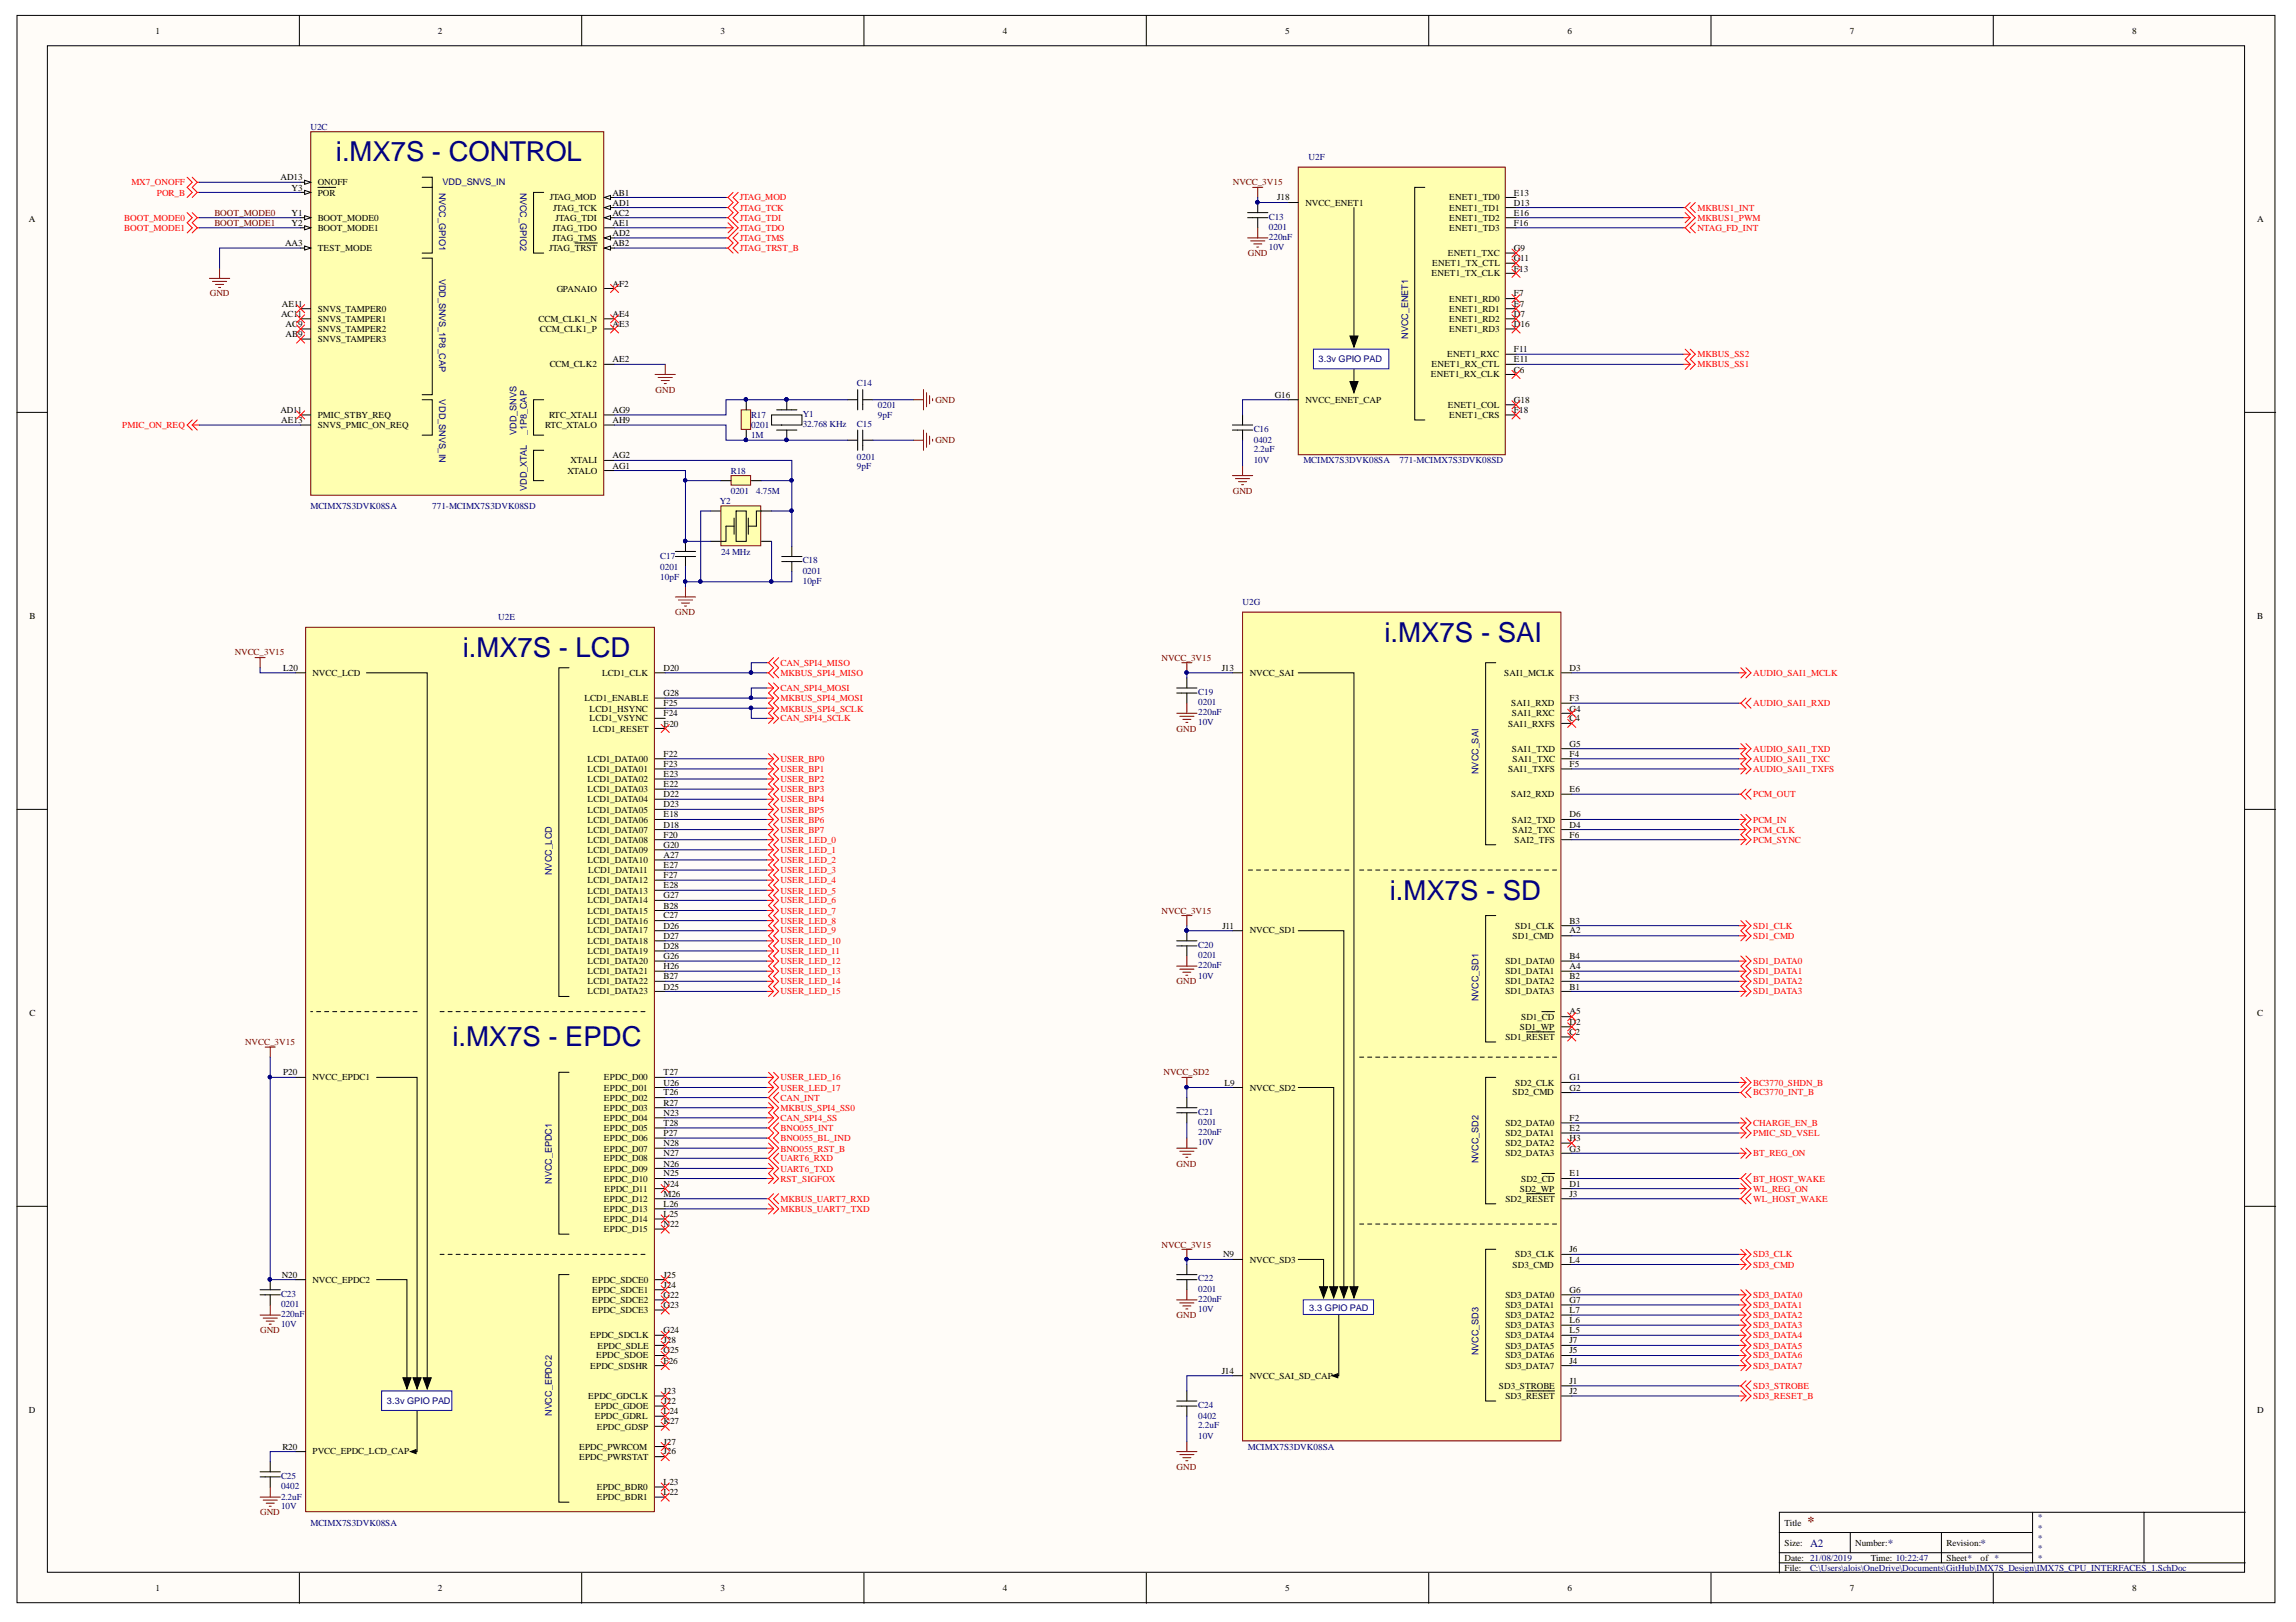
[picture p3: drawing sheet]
<svg xmlns="http://www.w3.org/2000/svg" width="297mm" height="210mm" viewBox="0 0 297 210" stroke-linecap="round" stroke-linejoin="round" font-family="sans-serif">
<defs><g id="words">
<g font-size="3.5" fill="#000080">
<text x="43.5" y="20.9">i.MX7S - CONTROL</text>
<text x="179.1" y="83">i.MX7S - SAI</text>
<text x="59.9" y="85">i.MX7S - LCD</text>
<text x="179.8" y="116.4">i.MX7S - SD</text>
<text x="58.5" y="135.4">i.MX7S - EPDC</text>
</g>
<text font-size="1.8" fill="#800000" x="233.8" y="197.4">*</text>
<g font-size="1.4" fill="#000080">
<text x="234.2" y="200.1">A2</text>
<text x="244.2" y="200.1">*</text>
<text x="256.2" y="200.1">*</text>
</g>
<g font-size="1.2">
<text x="20.1" y="4.4">1</text>
<text x="56.7" y="4.4">2</text>
<text x="93.2" y="4.4">3</text>
<text x="129.7" y="4.4">4</text>
<text x="166.3" y="4.4">5</text>
<text x="202.8" y="4.4">6</text>
<text x="239.3" y="4.4">7</text>
<text x="275.9" y="4.4">8</text>
<text x="36.3" y="23.3">AD13</text>
<text x="41.1" y="24">ONOFF</text>
<text x="3.7" y="28.7">A</text>
<text x="37.7" y="24.7">Y3</text>
<text x="37.7" y="28">Y1</text>
<text x="37.7" y="29.2">Y2</text>
<text x="41.1" y="25.3">POR</text>
<text x="41.1" y="28.5">BOOT_MODE0</text>
<text x="41.1" y="29.9">BOOT_MODE1</text>
<text x="71.1" y="25.9">JTAG_MOD</text>
<text x="71.5" y="29.9">JTAG_TDO</text>
<text x="71.5" y="27.3">JTAG_TCK</text>
<text x="71.9" y="28.5">JTAG_TDI</text>
<text x="79.2" y="25.3">AB1</text>
<text x="79.2" y="26.6">AD1</text>
<text x="79.2" y="28">AC2</text>
<text x="79.2" y="29.2">AE1</text>
<text x="165.2" y="25.9">J18</text>
<text x="168.9" y="26.6">NVCC_ENET1</text>
<text x="187.5" y="25.9">ENET1_TD0</text>
<text x="187.5" y="27.3">ENET1_TD1</text>
<text x="187.5" y="28.5">ENET1_TD2</text>
<text x="187.5" y="29.9">ENET1_TD3</text>
<text x="195.9" y="25.3">E13</text>
<text x="195.9" y="26.6">D13</text>
<text x="195.9" y="28">E16</text>
<text x="195.9" y="29.2">F16</text>
<text x="292" y="28.7">A</text>
<text x="36.9" y="31.8">AA3</text>
<text x="41.1" y="32.5">TEST_MODE</text>
<text x="71" y="32.5">JTAG_TRST</text>
<text x="71.5" y="31.2">JTAG_TMS</text>
<text x="79.2" y="30.6">AD2</text>
<text x="79.2" y="31.8">AB2</text>
<text x="185.2" y="35.7">ENET1_TX_CLK</text>
<text x="185.3" y="34.5">ENET1_TX_CTL</text>
<text x="187.3" y="33.2">ENET1_TXC</text>
<text x="195.9" y="32.5">G9</text>
<text x="195.9" y="33.8">G11</text>
<text x="195.9" y="35.1">F13</text>
<text x="36.4" y="41">AC11</text>
<text x="36.4" y="39.7">AE11</text>
<text x="41.1" y="40.4">SNVS_TAMPER0</text>
<text x="41.1" y="41.6">SNVS_TAMPER1</text>
<text x="69.7" y="41.6">CCM_CLK1_N</text>
<text x="72.1" y="37.8">GPANAIO</text>
<text x="79.2" y="37.1">AF2</text>
<text x="79.2" y="41">AE4</text>
<text x="187.5" y="39">ENET1_RD0</text>
<text x="187.5" y="40.4">ENET1_RD1</text>
<text x="187.5" y="41.6">ENET1_RD2</text>
<text x="195.9" y="38.3">F7</text>
<text x="195.9" y="39.7">E7</text>
<text x="195.9" y="41">D7</text>
<text x="37" y="42.3">AC9</text>
<text x="37" y="43.6">AB9</text>
<text x="41.1" y="43">SNVS_TAMPER2</text>
<text x="41.1" y="44.3">SNVS_TAMPER3</text>
<text x="69.9" y="43">CCM_CLK1_P</text>
<text x="71.1" y="47.6">CCM_CLK2</text>
<text x="79.2" y="42.3">AE3</text>
<text x="79.2" y="46.9">AE2</text>
<text x="185.2" y="47.6">ENET1_RX_CTL</text>
<text x="187.2" y="46.2">ENET1_RXC</text>
<text x="187.5" y="43">ENET1_RD3</text>
<text x="195.9" y="42.3">D16</text>
<text x="195.9" y="45.6">F11</text>
<text x="195.9" y="46.9">E11</text>
<text x="36.3" y="53.5">AD11</text>
<text x="79.2" y="53.5">AG9</text>
<text x="164.9" y="51.4">G16</text>
<text x="168.9" y="52.1">NVCC_ENET_CAP</text>
<text x="185.1" y="48.8">ENET1_RX_CLK</text>
<text x="187.3" y="52.8">ENET1_COL</text>
<text x="195.9" y="48.2">C6</text>
<text x="195.9" y="52.1">G18</text>
<text x="195.9" y="53.5">F18</text>
<text x="36.4" y="54.7">AE13</text>
<text x="41.1" y="54.1">PMIC_STBY_REQ</text>
<text x="41.1" y="55.4">SNVS_PMIC_ON_REQ</text>
<text x="70.5" y="55.4">RTC_XTALO</text>
<text x="71" y="54.1">RTC_XTALI</text>
<text x="73.8" y="60">XTALI</text>
<text x="79.2" y="54.7">AH9</text>
<text x="79.2" y="59.3">AG2</text>
<text x="187.5" y="54.1">ENET1_CRS</text>
<text x="73.4" y="61.3">XTALO</text>
<text x="79.2" y="60.7">AG1</text>
<text x="3.8" y="80.1">B</text>
<text x="292" y="80.1">B</text>
<text x="36.6" y="86.8">L20</text>
<text x="40.4" y="87.4">NVCC_LCD</text>
<text x="77.9" y="87.4">LCD1_CLK</text>
<text x="85.8" y="86.8">D20</text>
<text x="158.1" y="86.8">J13</text>
<text x="161.7" y="87.4">NVCC_SAI</text>
<text x="194.6" y="87.4">SAI1_MCLK</text>
<text x="203" y="86.8">D3</text>
<text x="75.6" y="90.7">LCD1_ENABLE</text>
<text x="76.3" y="92.1">LCD1_HSYNC</text>
<text x="76.3" y="93.3">LCD1_VSYNC</text>
<text x="76.7" y="94.7">LCD1_RESET</text>
<text x="85.8" y="90.1">G28</text>
<text x="85.8" y="91.4">F25</text>
<text x="85.8" y="92.7">F24</text>
<text x="85.8" y="94">E20</text>
<text x="195.1" y="94">SAI1_RXFS</text>
<text x="195.5" y="91.4">SAI1_RXD</text>
<text x="195.6" y="92.7">SAI1_RXC</text>
<text x="203" y="90.7">F3</text>
<text x="203" y="92.1">G4</text>
<text x="203" y="93.3">C4</text>
<text x="76" y="98.6">LCD1_DATA00</text>
<text x="76" y="99.9">LCD1_DATA01</text>
<text x="76" y="101.2">LCD1_DATA02</text>
<text x="85.8" y="97.9">F22</text>
<text x="85.8" y="99.3">F23</text>
<text x="85.8" y="100.5">E23</text>
<text x="85.8" y="101.9">E22</text>
<text x="195.1" y="99.9">SAI1_TXFS</text>
<text x="195.6" y="97.3">SAI1_TXD</text>
<text x="195.7" y="98.6">SAI1_TXC</text>
<text x="203" y="96.6">G5</text>
<text x="203" y="97.9">F4</text>
<text x="203" y="99.3">F5</text>
<text x="76" y="102.6">LCD1_DATA03</text>
<text x="76" y="103.8">LCD1_DATA04</text>
<text x="76" y="105.2">LCD1_DATA05</text>
<text x="76" y="106.4">LCD1_DATA06</text>
<text x="76" y="107.8">LCD1_DATA07</text>
<text x="85.8" y="103.1">D22</text>
<text x="85.8" y="104.5">D23</text>
<text x="85.8" y="105.8">E18</text>
<text x="85.8" y="107.1">D18</text>
<text x="195.5" y="103.1">SAI2_RXD</text>
<text x="195.6" y="106.4">SAI2_TXD</text>
<text x="195.7" y="107.8">SAI2_TXC</text>
<text x="203" y="102.6">E6</text>
<text x="203" y="105.8">D6</text>
<text x="203" y="107.1">D4</text>
<text x="76" y="109.1">LCD1_DATA08</text>
<text x="76" y="110.4">LCD1_DATA09</text>
<text x="76" y="111.7">LCD1_DATA10</text>
<text x="76.1" y="113">LCD1_DATA11</text>
<text x="85.8" y="108.4">F20</text>
<text x="85.8" y="109.7">G20</text>
<text x="85.8" y="111">A27</text>
<text x="85.8" y="112.4">E27</text>
<text x="85.8" y="113.6">F27</text>
<text x="195.9" y="109.1">SAI2_TFS</text>
<text x="203" y="108.4">F6</text>
<text x="76" y="114.3">LCD1_DATA12</text>
<text x="76" y="115.6">LCD1_DATA13</text>
<text x="76" y="116.9">LCD1_DATA14</text>
<text x="76" y="118.3">LCD1_DATA15</text>
<text x="76" y="119.5">LCD1_DATA16</text>
<text x="85.8" y="115">E28</text>
<text x="85.8" y="116.2">G27</text>
<text x="85.8" y="117.6">B28</text>
<text x="85.8" y="118.9">C27</text>
<text x="203" y="119.5">B3</text>
<text x="76" y="120.8">LCD1_DATA17</text>
<text x="76" y="122.2">LCD1_DATA18</text>
<text x="76" y="123.4">LCD1_DATA19</text>
<text x="76" y="124.8">LCD1_DATA20</text>
<text x="85.8" y="120.2">D26</text>
<text x="85.8" y="121.5">D27</text>
<text x="85.8" y="122.8">D28</text>
<text x="85.8" y="124.1">G26</text>
<text x="85.8" y="125.5">H26</text>
<text x="158.1" y="120.2">J11</text>
<text x="161.7" y="120.8">NVCC_SD1</text>
<text x="194.8" y="124.8">SD1_DATA0</text>
<text x="195.7" y="121.5">SD1_CMD</text>
<text x="196" y="120.2">SD1_CLK</text>
<text x="203" y="120.8">A2</text>
<text x="203" y="124.1">B4</text>
<text x="203" y="125.5">A4</text>
<text x="3.8" y="131.4">C</text>
<text x="76" y="126">LCD1_DATA21</text>
<text x="76" y="127.4">LCD1_DATA22</text>
<text x="76" y="128.7">LCD1_DATA23</text>
<text x="85.8" y="126.7">B27</text>
<text x="85.8" y="128.1">D25</text>
<text x="194.8" y="126">SD1_DATA1</text>
<text x="194.8" y="127.4">SD1_DATA2</text>
<text x="194.8" y="128.7">SD1_DATA3</text>
<text x="196.8" y="132">SD1_CD</text>
<text x="203" y="126.7">B2</text>
<text x="203" y="128.1">B1</text>
<text x="203" y="131.3">A5</text>
<text x="292" y="131.4">C</text>
<text x="194.8" y="134.6">SD1_RESET</text>
<text x="196.6" y="133.3">SD1_WP</text>
<text x="203" y="132.6">D2</text>
<text x="203" y="133.9">C2</text>
<text x="36.6" y="139.1">P20</text>
<text x="40.4" y="139.8">NVCC_EPDC1</text>
<text x="78.1" y="139.8">EPDC_D00</text>
<text x="78.1" y="141.2">EPDC_D01</text>
<text x="78.1" y="142.4">EPDC_D02</text>
<text x="78.1" y="143.8">EPDC_D03</text>
<text x="85.8" y="139.1">T27</text>
<text x="85.8" y="140.5">U26</text>
<text x="85.8" y="141.8">T26</text>
<text x="85.8" y="143.1">R27</text>
<text x="158.4" y="140.5">L9</text>
<text x="161.7" y="141.2">NVCC_SD2</text>
<text x="195.7" y="141.8">SD2_CMD</text>
<text x="196" y="140.5">SD2_CLK</text>
<text x="203" y="139.8">G1</text>
<text x="203" y="141.2">G2</text>
<text x="78.1" y="145.1">EPDC_D04</text>
<text x="78.1" y="146.4">EPDC_D05</text>
<text x="78.1" y="147.7">EPDC_D06</text>
<text x="78.1" y="149">EPDC_D07</text>
<text x="85.8" y="144.4">N23</text>
<text x="85.8" y="145.7">T28</text>
<text x="85.8" y="147">P27</text>
<text x="85.8" y="148.3">N28</text>
<text x="85.8" y="149.6">N27</text>
<text x="194.8" y="145.7">SD2_DATA0</text>
<text x="194.8" y="147">SD2_DATA1</text>
<text x="194.8" y="148.3">SD2_DATA2</text>
<text x="194.8" y="149.6">SD2_DATA3</text>
<text x="203" y="145.1">F2</text>
<text x="203" y="146.4">E2</text>
<text x="203" y="147.7">H3</text>
<text x="203" y="149">G3</text>
<text x="78.1" y="150.3">EPDC_D08</text>
<text x="78.1" y="151.6">EPDC_D09</text>
<text x="78.1" y="152.9">EPDC_D10</text>
<text x="78.1" y="155.5">EPDC_D12</text>
<text x="78.2" y="154.3">EPDC_D11</text>
<text x="85.8" y="151">N26</text>
<text x="85.8" y="152.2">N25</text>
<text x="85.8" y="153.6">N24</text>
<text x="85.8" y="154.9">M26</text>
<text x="194.8" y="155.5">SD2_RESET</text>
<text x="196.6" y="154.3">SD2_WP</text>
<text x="196.8" y="152.9">SD2_CD</text>
<text x="203" y="152.2">E1</text>
<text x="203" y="153.6">D1</text>
<text x="203" y="154.9">J3</text>
<text x="78.1" y="156.9">EPDC_D13</text>
<text x="78.1" y="158.1">EPDC_D14</text>
<text x="78.1" y="159.5">EPDC_D15</text>
<text x="85.8" y="156.2">L26</text>
<text x="85.8" y="157.5">L25</text>
<text x="85.8" y="158.8">N22</text>
<text x="36.4" y="165.3">N20</text>
<text x="40.4" y="166">NVCC_EPDC2</text>
<text x="76.6" y="166">EPDC_SDCE0</text>
<text x="76.6" y="167.3">EPDC_SDCE1</text>
<text x="85.8" y="165.3">J25</text>
<text x="85.8" y="166.7">J24</text>
<text x="85.8" y="167.9">G22</text>
<text x="158.2" y="162.7">N9</text>
<text x="161.7" y="163.4">NVCC_SD3</text>
<text x="194.8" y="167.9">SD3_DATA0</text>
<text x="195.7" y="164.1">SD3_CMD</text>
<text x="196" y="162.7">SD3_CLK</text>
<text x="203" y="162">J6</text>
<text x="203" y="163.4">L4</text>
<text x="203" y="167.3">G6</text>
<text x="76.4" y="173.2">EPDC_SDCLK</text>
<text x="76.6" y="168.6">EPDC_SDCE2</text>
<text x="76.6" y="169.9">EPDC_SDCE3</text>
<text x="85.8" y="169.3">G23</text>
<text x="85.8" y="172.5">G24</text>
<text x="85.8" y="173.9">J28</text>
<text x="194.8" y="169.3">SD3_DATA1</text>
<text x="194.8" y="170.6">SD3_DATA2</text>
<text x="194.8" y="171.9">SD3_DATA3</text>
<text x="194.8" y="173.2">SD3_DATA4</text>
<text x="203" y="168.6">G7</text>
<text x="203" y="169.9">L7</text>
<text x="203" y="171.2">L6</text>
<text x="203" y="172.5">L5</text>
<text x="203" y="173.9">J7</text>
<text x="76.4" y="177.2">EPDC_SDSHR</text>
<text x="77.1" y="175.8">EPDC_SDOE</text>
<text x="77.3" y="174.5">EPDC_SDLE</text>
<text x="85.8" y="175.1">G25</text>
<text x="85.8" y="176.5">F26</text>
<text x="158.1" y="177.7">J14</text>
<text x="161.7" y="178.4">NVCC_SAI_SD_CAP</text>
<text x="193.9" y="179.8">SD3_STROBE</text>
<text x="194.8" y="174.5">SD3_DATA5</text>
<text x="194.8" y="175.8">SD3_DATA6</text>
<text x="194.8" y="177.2">SD3_DATA7</text>
<text x="203" y="175.1">J5</text>
<text x="203" y="176.5">J4</text>
<text x="203" y="179.1">J1</text>
<text x="3.7" y="182.8">D</text>
<text x="76.1" y="181">EPDC_GDCLK</text>
<text x="77" y="182.4">EPDC_GDOE</text>
<text x="77" y="183.7">EPDC_GDRL</text>
<text x="77.2" y="185">EPDC_GDSP</text>
<text x="85.8" y="180.4">J23</text>
<text x="85.8" y="181.7">J22</text>
<text x="85.8" y="183">L24</text>
<text x="85.8" y="184.3">K27</text>
<text x="194.8" y="181">SD3_RESET</text>
<text x="203" y="180.4">J2</text>
<text x="292" y="182.8">D</text>
<text x="36.5" y="187.6">R20</text>
<text x="40.4" y="188.2">PVCC_EPDC_LCD_CAP</text>
<text x="74.9" y="187.6">EPDC_PWRCOM</text>
<text x="74.9" y="188.9">EPDC_PWRSTAT</text>
<text x="85.8" y="187">J27</text>
<text x="85.8" y="188.2">J26</text>
<text x="77.2" y="192.9">EPDC_BDR0</text>
<text x="77.2" y="194.1">EPDC_BDR1</text>
<text x="85.8" y="192.2">L23</text>
<text x="85.8" y="193.5">L22</text>
<text x="230.9" y="197.4">Title</text>
<text x="230.9" y="200">Size:</text>
<text x="230.9" y="202">Date: 21/08/2019</text>
<text x="230.9" y="203.3">File:</text>
<text x="240" y="200">Number:</text>
<text x="242" y="202">Time: 10:22:47</text>
<text x="251.8" y="200">Revision:</text>
<text x="251.8" y="202">Sheet*</text>
<text x="256.2" y="202">of *</text>
<text x="20.1" y="205.9">1</text>
<text x="56.7" y="205.9">2</text>
<text x="93.2" y="205.9">3</text>
<text x="129.7" y="205.9">4</text>
<text x="166.3" y="205.9">5</text>
<text x="202.8" y="205.9">6</text>
<text x="239.3" y="205.9">7</text>
<text x="275.9" y="205.9">8</text>
</g>
<g font-size="1.2" fill="#000080">
<text x="40.2" y="16.8">U2C</text>
<text x="57.3" y="24">VDD_SNVS_IN</text>
<text x="169.3" y="20.7">U2F</text>
<text x="56.8" y="24.9" transform="rotate(90 56.8 24.9)">NVCC_GPIO1</text>
<text x="67.3" y="24.9" transform="rotate(90 67.3 24.9)">NVCC_GPIO2</text>
<text x="164.1" y="29.7">0201</text>
<text x="164.1" y="28.5">C13</text>
<text x="164.1" y="31.1">220nF</text>
<text x="164.1" y="32.3">10V</text>
<text x="56.8" y="36.1" transform="rotate(90 56.8 36.1)">VDD_SNVS_1P8_CAP</text>
<text x="170.6" y="46.9">3.3v GPIO PAD</text>
<text x="182.2" y="43.8" transform="rotate(-90 182.2 43.8)">NVCC_ENET1</text>
<text x="56.8" y="51.7" transform="rotate(90 56.8 51.7)">VDD_SNVS_IN</text>
<text x="103.8" y="54">Y1</text>
<text x="110.9" y="50">C14</text>
<text x="113.6" y="52.8">0201</text>
<text x="66.8" y="56.3" transform="rotate(-90 66.8 56.3)">VDD_SNVS</text>
<text x="68.2" y="56.3" transform="rotate(-90 68.2 56.3)">_1P8_CAP</text>
<text x="97.2" y="55.4">0201</text>
<text x="97.2" y="56.7">1M</text>
<text x="97.2" y="54.1">R17</text>
<text x="103.8" y="55.2">32.768 KHz</text>
<text x="110.9" y="59.5">0201</text>
<text x="110.9" y="55.2">C15</text>
<text x="113.6" y="54.1">9pF</text>
<text x="162.2" y="57.3">0402</text>
<text x="162.2" y="58.5">2.2uF</text>
<text x="162.2" y="59.9">10V</text>
<text x="162.2" y="55.9">C16</text>
<text x="168.6" y="60">MCIMX7S3DVK08SA</text>
<text x="181.1" y="60">771-MCIMX7S3DVK08SD</text>
<text x="40.2" y="65.9">MCIMX7S3DVK08SA</text>
<text x="55.9" y="65.9">771-MCIMX7S3DVK08SD</text>
<text x="68.2" y="63.5" transform="rotate(-90 68.2 63.5)">VDD_XTAL</text>
<text x="93.1" y="65.2">Y2</text>
<text x="94.5" y="63.9">0201</text>
<text x="94.5" y="61.3">R18</text>
<text x="97.8" y="63.9">4.75M</text>
<text x="110.9" y="60.7">9pF</text>
<text x="93.3" y="71.8">24 MHz</text>
<text x="85.4" y="73.7">0201</text>
<text x="85.4" y="75">10pF</text>
<text x="85.4" y="72.4">C17</text>
<text x="103.8" y="74.3">0201</text>
<text x="103.8" y="75.5">10pF</text>
<text x="103.8" y="72.9">C18</text>
<text x="64.4" y="80.3">U2E</text>
<text x="160.8" y="78.3">U2G</text>
<text x="155" y="90">C19</text>
<text x="155" y="91.2">0201</text>
<text x="155" y="92.6">220nF</text>
<text x="155" y="93.9">10V</text>
<text x="191.3" y="100.2" transform="rotate(-90 191.3 100.2)">NVCC_SAI</text>
<text x="71.4" y="113.3" transform="rotate(-90 71.4 113.3)">NVCC_LCD</text>
<text x="155" y="124">0201</text>
<text x="155" y="125.3">220nF</text>
<text x="155" y="122.7">C20</text>
<text x="155" y="126.6">10V</text>
<text x="191.3" y="129.6" transform="rotate(-90 191.3 129.6)">NVCC_SD1</text>
<text x="155" y="145.6">0201</text>
<text x="155" y="146.9">220nF</text>
<text x="155" y="148.2">10V</text>
<text x="155" y="144.3">C21</text>
<text x="71.4" y="153.2" transform="rotate(-90 71.4 153.2)">NVCC_EPDC1</text>
<text x="191.3" y="150.5" transform="rotate(-90 191.3 150.5)">NVCC_SD2</text>
<text x="36.4" y="167.9">C23</text>
<text x="155" y="167.2">0201</text>
<text x="155" y="165.8">C22</text>
<text x="36.4" y="169.1">0201</text>
<text x="36.4" y="170.5">220nF</text>
<text x="36.4" y="171.7">10V</text>
<text x="155" y="168.5">220nF</text>
<text x="155" y="169.8">10V</text>
<text x="169.4" y="169.6">3.3 GPIO PAD</text>
<text x="191.3" y="175.4" transform="rotate(-90 191.3 175.4)">NVCC_SD3</text>
<text x="50.1" y="181.7">3.3v GPIO PAD</text>
<text x="71.4" y="183.2" transform="rotate(-90 71.4 183.2)">NVCC_EPDC2</text>
<text x="155" y="183.6">0402</text>
<text x="155" y="184.8">2.2uF</text>
<text x="155" y="182.2">C24</text>
<text x="36.4" y="191.4">C25</text>
<text x="155" y="186.2">10V</text>
<text x="161.4" y="187.6">MCIMX7S3DVK08SA</text>
<text x="36.4" y="192.7">0402</text>
<text x="36.4" y="194.1">2.2uF</text>
<text x="36.4" y="195.3">10V</text>
<text x="40.2" y="197.4">MCIMX7S3DVK08SA</text>
<text x="263.6" y="196.8">*</text>
<text x="234.2" y="203.3">C:\Users\alois\OneDrive\Documents\GitHub\IMX7S_Design\IMX7S_CPU_INTERFACES_1.SchDoc</text>
<text x="263.6" y="198.1">*</text>
<text x="263.6" y="199.4">*</text>
<text x="263.6" y="200.7">*</text>
<text x="263.6" y="202">*</text>
</g>
<g font-size="1.2" fill="#f00">
<text x="17" y="24">MX7_ONOFF</text>
<text x="16.1" y="28.5">BOOT_MODE0</text>
<text x="16.1" y="29.9">BOOT_MODE1</text>
<text x="20.3" y="25.3">POR_B</text>
<text x="95.7" y="25.9">JTAG_MOD</text>
<text x="95.7" y="27.3">JTAG_TCK</text>
<text x="95.7" y="28.5">JTAG_TDI</text>
<text x="95.7" y="29.9">JTAG_TDO</text>
<text x="219.6" y="27.3">MKBUS1_INT</text>
<text x="219.6" y="28.5">MKBUS1_PWM</text>
<text x="219.6" y="29.9">NTAG_FD_INT</text>
<text x="95.7" y="31.2">JTAG_TMS</text>
<text x="95.7" y="32.5">JTAG_TRST_B</text>
<text x="219.6" y="47.6">MKBUS_SS1</text>
<text x="219.6" y="46.2">MKBUS_SS2</text>
<text x="15.8" y="55.4">PMIC_ON_REQ</text>
<text x="101" y="87.4">MKBUS_SPI4_MISO</text>
<text x="101" y="86.2">CAN_SPI4_MISO</text>
<text x="101" y="89.5">CAN_SPI4_MOSI</text>
<text x="226.8" y="87.4">AUDIO_SAI1_MCLK</text>
<text x="101" y="90.7">MKBUS_SPI4_MOSI</text>
<text x="101" y="92.1">MKBUS_SPI4_SCLK</text>
<text x="101" y="93.3">CAN_SPI4_SCLK</text>
<text x="226.8" y="91.4">AUDIO_SAI1_RXD</text>
<text x="101" y="98.6">USER_BP0</text>
<text x="101" y="99.9">USER_BP1</text>
<text x="101" y="101.2">USER_BP2</text>
<text x="226.8" y="97.3">AUDIO_SAI1_TXD</text>
<text x="226.8" y="98.6">AUDIO_SAI1_TXC</text>
<text x="226.8" y="99.9">AUDIO_SAI1_TXFS</text>
<text x="101" y="102.6">USER_BP3</text>
<text x="101" y="103.8">USER_BP4</text>
<text x="101" y="105.2">USER_BP5</text>
<text x="101" y="106.4">USER_BP6</text>
<text x="101" y="107.8">USER_BP7</text>
<text x="226.8" y="103.1">PCM_OUT</text>
<text x="226.8" y="106.4">PCM_IN</text>
<text x="226.8" y="107.8">PCM_CLK</text>
<text x="101" y="109.1">USER_LED_0</text>
<text x="101" y="110.4">USER_LED_1</text>
<text x="101" y="111.7">USER_LED_2</text>
<text x="101" y="113">USER_LED_3</text>
<text x="226.8" y="109.1">PCM_SYNC</text>
<text x="101" y="114.3">USER_LED_4</text>
<text x="101" y="115.6">USER_LED_5</text>
<text x="101" y="116.9">USER_LED_6</text>
<text x="101" y="118.3">USER_LED_7</text>
<text x="101" y="119.5">USER_LED_8</text>
<text x="101" y="120.8">USER_LED_9</text>
<text x="101" y="122.2">USER_LED_10</text>
<text x="101" y="123.4">USER_LED_11</text>
<text x="101" y="124.8">USER_LED_12</text>
<text x="226.8" y="120.2">SD1_CLK</text>
<text x="226.8" y="121.5">SD1_CMD</text>
<text x="226.8" y="124.8">SD1_DATA0</text>
<text x="101" y="126">USER_LED_13</text>
<text x="101" y="127.4">USER_LED_14</text>
<text x="101" y="128.7">USER_LED_15</text>
<text x="226.8" y="126">SD1_DATA1</text>
<text x="226.8" y="127.4">SD1_DATA2</text>
<text x="226.8" y="128.7">SD1_DATA3</text>
<text x="101" y="143.8">MKBUS_SPI4_SS0</text>
<text x="101" y="139.8">USER_LED_16</text>
<text x="101" y="141.2">USER_LED_17</text>
<text x="101" y="142.4">CAN_INT</text>
<text x="226.8" y="140.5">BC3770_SHDN_B</text>
<text x="226.8" y="141.8">BC3770_INT_B</text>
<text x="101" y="145.1">CAN_SPI4_SS</text>
<text x="101" y="149">BNO055_RST_B</text>
<text x="101" y="146.4">BNO055_INT</text>
<text x="101" y="147.7">BNO055_BL_IND</text>
<text x="226.8" y="145.7">CHARGE_EN_B</text>
<text x="226.8" y="147">PMIC_SD_VSEL</text>
<text x="226.8" y="149.6">BT_REG_ON</text>
<text x="101" y="150.3">UART6_RXD</text>
<text x="101" y="151.6">UART6_TXD</text>
<text x="101" y="155.5">MKBUS_UART7_RXD</text>
<text x="101" y="152.9">RST_SIGFOX</text>
<text x="226.8" y="152.9">BT_HOST_WAKE</text>
<text x="226.8" y="154.3">WL_REG_ON</text>
<text x="226.8" y="155.5">WL_HOST_WAKE</text>
<text x="101" y="156.9">MKBUS_UART7_TXD</text>
<text x="226.8" y="162.7">SD3_CLK</text>
<text x="226.8" y="164.1">SD3_CMD</text>
<text x="226.8" y="167.9">SD3_DATA0</text>
<text x="226.8" y="169.3">SD3_DATA1</text>
<text x="226.8" y="170.6">SD3_DATA2</text>
<text x="226.8" y="171.9">SD3_DATA3</text>
<text x="226.8" y="173.2">SD3_DATA4</text>
<text x="226.8" y="174.5">SD3_DATA5</text>
<text x="226.8" y="175.8">SD3_DATA6</text>
<text x="226.8" y="177.2">SD3_DATA7</text>
<text x="226.8" y="179.8">SD3_STROBE</text>
<text x="226.8" y="181">SD3_RESET_B</text>
</g>
<g font-size="1.2" fill="#800000">
<text x="159.5" y="24">NVCC_3V15</text>
<text x="27.7" y="28">BOOT_MODE0</text>
<text x="27.7" y="29.2">BOOT_MODE1</text>
<text x="161.4" y="33.2">GND</text>
<text x="27.1" y="38.3">GND</text>
<text x="84.8" y="50.9">GND</text>
<text x="121" y="52.1">GND</text>
<text x="121" y="57.4">GND</text>
<text x="159.5" y="63.9">GND</text>
<text x="87.4" y="79.6">GND</text>
<text x="30.4" y="84.8">NVCC_3V15</text>
<text x="150.3" y="85.5">NVCC_3V15</text>
<text x="152.2" y="94.7">GND</text>
<text x="150.3" y="118.3">NVCC_3V15</text>
<text x="152.2" y="127.4">GND</text>
<text x="31.7" y="135.3">NVCC_3V15</text>
<text x="150.5" y="139.1">NVCC_SD2</text>
<text x="152.2" y="151">GND</text>
<text x="150.3" y="161.4">NVCC_3V15</text>
<text x="33.7" y="172.5">GND</text>
<text x="152.2" y="170.6">GND</text>
<text x="152.2" y="190.2">GND</text>
<text x="33.7" y="196.1">GND</text>
</g>
</g></defs>
<g fill="#fffcf8" stroke="#000" stroke-width=".13">
<path d="M2.2 2h292.1v205.4h-292.1z"/>
<path d="M6.1 5.9h284.3v197.6h-284.3z"/>
</g>
<g fill="none" stroke="#000" stroke-width=".13">
<path d="M38.7 2v3.9M75.3 2v3.9M111.8 2v3.9M148.3 2v3.9M184.8 2v3.9M221.4 2v3.9M257.9 2v3.9M2.2 53.4h3.9M290.5 53.4h3.9M2.2 104.7h3.9M290.5 104.7h3.9M2.2 156.1h3.9"/>
<path d="M290.5 156.1h3.9M230.2 198.3h32.8M239.4 198.3v2.6M251.2 198.3v3.9M263 195.7v6.5M277.4 195.7h-47.2v7.9M290.5 195.7h-13.1v6.5M38.7 203.6v3.9M75.3 203.6v3.9M111.8 203.6v3.9M148.3 203.6v3.9M184.8 203.6v3.9"/>
<path d="M221.4 203.6v3.9M230.2 202.2h60.3M230.2 200.9h32.8M257.9 203.6v3.9"/>
</g>
<path d="M40.2 17h37.9v47.1h-37.9z" fill="#ffffb0" stroke="#800000" stroke-width=".13"/>
<path d="M38.9 23.6h1.3" fill="none" stroke="#000" stroke-width=".13"/>
<path d="M39.4 23.3l.8 .3-.8 .3z" fill="#fffcf8"/>
<path d="M38.9 24.9h1.3M39.4 23.3l.8 .3-.8 .3z" fill="none" stroke="#000" stroke-width=".13"/>
<path d="M39.4 24.6l.8 .3-.8 .3z" fill="#fffcf8"/>
<path d="M38.9 28.2h1.3M39.4 24.6l.8 .3-.8 .3zM41.1 24.2h2.3" fill="none" stroke="#000" stroke-width=".13"/>
<path d="M39.4 27.9l.8 .3-.8 .2z" fill="#fffcf8"/>
<path d="M38.9 29.5h1.3M39.4 27.9l.8 .3-.8 .2z" fill="none" stroke="#000" stroke-width=".13"/>
<path d="M39.4 29.2l.8 .3-.8 .2z" fill="#fffcf8"/>
<path d="M38.9 32.1h1.3M39.4 29.2l.8 .3-.8 .2z" fill="none" stroke="#000" stroke-width=".13"/>
<path d="M39.4 31.8l.8 .3-.8 .3z" fill="#fffcf8"/>
<path d="M38.9 40h1.3M39.4 31.8l.8 .3-.8 .3zM54.6 22.9h1.3v1.3h-1.3M54.6 33.4h1.3v17.7h-1.3M55.9 24.2v8.6h-1.3M78.2 25.6h1.3M38.9 41.3h1.3M38.9 42.6h1.3M38.9 43.9h1.3M38.9 53.7h1.3M38.9 55h1.3M54.6 51.7h1.3v4.6h-1.3" fill="none" stroke="#000" stroke-width=".13"/>
<path d="M78.2 25.6l.8-.3v.5z" fill="#fffcf8"/>
<path d="M78.2 25.6l.8-.3v.5zM78.2 26.9h1.3" fill="none" stroke="#000" stroke-width=".13"/>
<path d="M78.2 26.9l.8-.3v.5z" fill="#fffcf8"/>
<path d="M78.2 26.9l.8-.3v.5zM78.2 28.2h1.3" fill="none" stroke="#000" stroke-width=".13"/>
<path d="M78.2 28.2l.8-.3v.5z" fill="#fffcf8"/>
<path d="M78.2 28.2l.8-.3v.5zM78.2 29.5h1.3M78.2 30.8h1.3" fill="none" stroke="#000" stroke-width=".13"/>
<path d="M78.2 30.8l.8-.3v.6z" fill="#fffcf8"/>
<path d="M78.2 30.8l.8-.3v.6zM78.2 32.1h1.3" fill="none" stroke="#000" stroke-width=".13"/>
<path d="M78.2 32.1l.8-.3v.6z" fill="#fffcf8"/>
<g fill="none" stroke="#000" stroke-width=".13">
<path d="M70.3 24.9h-1.3v7.9h1.3M74.4 31.4h2.9M78.2 32.1l.8-.3v.6zM78.2 37.3h1.3M70.3 51.7h-1.3v4.6h1.3M70.3 58.3h-1.3v3.9h1.3M78.2 41.3h1.3M78.2 42.6h1.3M78.2 47.1h1.3M78.2 53.7h1.3M78.2 55h1.3M78.2 59.6h1.3"/>
<path d="M78.2 60.9h1.3"/>
</g>
<path d="M39.5 81.2h45.2v114.4h-45.2z" fill="#ffffb0" stroke="#800000" stroke-width=".13"/>
<g fill="none" stroke="#000" stroke-width=".13">
<path d="M38.2 87.1h1.3M47.4 87.1h7.9v92.2M73.6 86.4h-1.3v42.6h1.3M84.8 87.1h1.3M84.8 90.3h1.3M84.8 91.7h1.3M84.8 93h1.3M84.8 94.3h1.3M84.8 98.2h1.3M84.8 99.5h1.3M84.8 100.8h1.3M84.8 102.1h1.3"/>
<path d="M84.8 103.4h1.3M84.8 104.7h1.3M84.8 106h1.3M84.8 107.4h1.3M84.8 108.7h1.3M84.8 110h1.3M84.8 111.3h1.3M84.8 112.6h1.3M84.8 113.9h1.3M84.8 115.2h1.3M84.8 116.5h1.3M84.8 117.8h1.3"/>
<path d="M84.8 119.1h1.3M38.2 139.4h1.3M48.7 139.4h5.3v39.9M73.6 138.8h-1.3v20.9h1.3M84.8 120.4h1.3M84.8 121.8h1.3M84.8 123.1h1.3M84.8 124.4h1.3M84.8 125.7h1.3M84.8 127h1.3M84.8 128.3h1.3M84.8 139.4h1.3"/>
<path d="M84.8 140.7h1.3M84.8 142h1.3M84.8 143.4h1.3M84.8 144.7h1.3M84.8 146h1.3M84.8 147.3h1.3M84.8 148.6h1.3M84.8 149.9h1.3M84.8 151.2h1.3M84.8 152.5h1.3M84.8 153.8h1.3M84.8 155.1h1.3"/>
<path d="M84.8 156.4h1.3M84.8 157.7h1.3M84.8 159.1h1.3M38.2 165.6h1.3M48.7 165.6h3.9v13.7M52.1 178.3h1.1l-.6 1.4zM53.4 178.3h1.1l-.5 1.4zM54.7 178.3h1.1l-.5 1.4zM73.6 164.9h-1.3v29.5h1.3M84.8 165.6h1.3M84.8 166.9h1.3M84.8 168.2h1.3"/>
<path d="M84.8 169.5h1.3M84.8 172.8h1.3M84.8 174.1h1.3M84.8 175.4h1.3M84.8 176.7h1.3M38.2 187.9h1.3M84.8 180.7h1.3M84.8 182h1.3M84.8 183.3h1.3M84.8 184.6h1.3M84.8 187.2h1.3M84.8 188.5h1.3"/>
<path d="M84.8 192.4h1.3M84.8 193.7h1.3"/>
</g>
<path d="M52.1 178.3h1.1l-.6 1.4zM53.4 178.3h1.1l-.5 1.4zM54.7 178.3h1.1l-.5 1.4z" fill="#000"/>
<path d="M49.4 180h9.1v2.5h-9.1z" fill="#fff" stroke="#00f" stroke-width=".13"/>
<path d="M53.1 187.9l.7-.3v.5zM54 182.6v5.3h-.7" fill="none" stroke="#000" stroke-width=".13"/>
<path d="M53.1 187.9l.7-.3v.5z" fill="#000"/>
<path d="M54 130.9h-13.8M83.4 130.9h-26.8M83.4 162.3h-26.8" fill="none" stroke="#000" stroke-width=".13" stroke-dasharray=".5 .5"/>
<path d="M168 21.6h26.7v37.3h-26.7z" fill="#ffffb0" stroke="#800000" stroke-width=".13"/>
<g fill="none" stroke="#000" stroke-width=".13">
<path d="M184.3 24.2h-1.3v30.1h1.3M194.8 25.6h1.3M194.8 26.9h1.3M194.8 28.2h1.3M194.8 29.5h1.3M194.8 32.8h1.3M194.8 34.1h1.3M194.8 35.4h1.3M194.8 38.6h1.3M194.8 40h1.3M194.8 41.3h1.3M194.8 42.6h1.3"/>
<path d="M194.8 45.8h1.3M194.8 47.1h1.3M194.8 48.5h1.3M194.8 52.4h1.3M194.8 53.7h1.3"/>
</g>
<path d="M169.9 45.2h9.8v2.5h-9.8z" fill="#fff" stroke="#00f" stroke-width=".13"/>
<path d="M166.6 26.2h1.4M175.2 26.9v17.6M166.6 51.7h1.4M174.6 49.4h1.1l-.5 1.4zM174.6 43.5h1.1l-.5 1.4zM175.2 47.8v2.6" fill="none" stroke="#000" stroke-width=".13"/>
<path d="M174.6 49.4h1.1l-.5 1.4zM174.6 43.5h1.1l-.5 1.4z" fill="#000"/>
<path d="M160.8 79.2h41.1v107.3h-41.1z" fill="#ffffb0" stroke="#800000" stroke-width=".13"/>
<g fill="none" stroke="#000" stroke-width=".13">
<path d="M159.4 87.1h1.4M168 87.1h7.2v80.5M193.5 85.8h-1.3v23.5h1.3M202 87.1h1.3M202 91h1.3M202 92.3h1.3M202 93.6h1.3M202 96.9h1.3M202 98.2h1.3M202 99.5h1.3M193.5 118.5h-1.3v16.3h1.3M202 102.8h1.3"/>
<path d="M202 106h1.3M202 107.4h1.3M202 108.7h1.3M202 119.8h1.3M159.4 120.4h1.4M168 120.4h5.9v47.2M193.5 139.4h-1.3v16.4h1.3M197.5 133.5h3.6M199.5 130.9h1.6M202 121.1h1.3M202 124.4h1.3M202 125.7h1.3"/>
<path d="M202 127h1.3M202 128.3h1.3M202 131.6h1.3M202 132.9h1.3M202 134.2h1.3M159.4 140.7h1.4M168 140.7h4.5v26.9M197.5 154.5h3.6M199.5 151.9h1.6M202 140.1h1.3M202 141.4h1.3M202 145.3h1.3"/>
<path d="M202 146.6h1.3M202 147.9h1.3M202 149.2h1.3M202 152.5h1.3M202 153.8h1.3M202 155.1h1.3M159.4 163h1.4M159.4 178h1.4M168 163h3.2v4.6M170.7 166.5h1.1l-.6 1.5zM172 166.5h1.1l-.6 1.5zM173.3 166.5h1.1l-.5 1.5z"/>
<path d="M174.6 166.5h1.1l-.5 1.5zM193.5 161.7h-1.3v19.6h1.3M197.5 180h3.6M202 162.3h1.3M202 163.6h1.3M202 167.6h1.3M202 168.9h1.3M202 170.2h1.3M202 171.5h1.3M202 172.8h1.3M202 174.1h1.3M202 175.4h1.3"/>
<path d="M202 176.7h1.3M202 179.3h1.3M202 180.7h1.3"/>
</g>
<path d="M170.7 166.5h1.1l-.6 1.5zM172 166.5h1.1l-.6 1.5zM173.3 166.5h1.1l-.5 1.5zM174.6 166.5h1.1l-.5 1.5z" fill="#000"/>
<path d="M168.6 168.2h9.1v1.9h-9.1z" fill="#fff" stroke="#00f" stroke-width=".13"/>
<g fill="none" stroke="#000" stroke-width=".13">
<path d="M99.8 53.7h4v1.3h-4zM100.5 53h2.6M100.5 55.7h2.6M101.8 51.7v1.3M101.8 55.7v1.3M109.6 57h1.4M109.6 51.7h1.4M111 50.4v2.6M111 55.7v2.6M111.6 57h1.3M111.6 50.4v2.6M111.6 55.7v2.6"/>
<path d="M111.6 51.7h1.3M87.4 72h2.6M87.4 71.4h2.6M88.7 70.1v1.3M88.7 72v1.3M101.1 72h2.7M101.1 72.7h2.7M102.4 70.7v1.3M102.4 72.7v1.3M172.3 178l.8-.2v.5zM173.2 170.2v7.8h-.7"/>
</g>
<path d="M172.3 178l.8-.2v.5z" fill="#000"/>
<path d="M174.5 112.6h-13.1M201.4 112.6h-25.6M201.4 136.8h-25.6M201.4 158.4h-25.6" fill="none" stroke="#000" stroke-width=".13" stroke-dasharray=".5 .5"/>
<g fill="none" stroke="#f00" stroke-width=".13">
<path d="M24.2 22.9l.7 .7-.7 .6 .7 .7-.7 .7M24.2 27.5l.7 .7-.7 .6 .7 .7-.7 .6M24.9 22.9l.6 .7M24.9 27.5l.6 .7M25.5 23.6l-.6 .6 .6 .7M25.5 23.6h.3M25.5 24.9l-.6 .7M25.5 24.9h.3M25.5 28.2l-.6 .6 .6 .7M25.5 28.2h.3M25.5 29.5l-.6 .6M25.5 29.5h.3"/>
<path d="M38.4 39.4l1 1.1M39.4 39.4l-1 1.1M79 36.8l1 1.1M80 36.8l-1 1.1M93.9 28.2h.3M93.9 29.5h.9M93.9 25.6h.3M93.9 26.9h.3M93.9 30.8h.3M93.9 32.1h.3M94.2 25.6l.6 .6-.6 .7M94.2 26.9l.6 .6-.6 .7"/>
<path d="M94.2 28.2l1.3 1.3-1.3 1.3M94.2 28.8l.6 .7M94.2 30.8l.6 .6-.6 .7M94.2 32.1l.6 .7M94.8 24.9l-.6 .7M94.8 29.5l-.6 .6M95.5 24.9l-.7 .7 .7 .6-.7 .7 .7 .6-.7 .7 .7 .6M95.5 30.1l-.7 .7 .7 .6-.7 .7 .7 .7M24.9 55l.6 .7M24.9 54.3l-.7 .7 .7 .7M24.9 55h.9M25.5 54.3l-.6 .7"/>
<path d="M38.4 40.7l1 1.1M38.4 42l1 1.1M38.4 43.4l1 1M39.4 40.7l-1 1.1M39.4 42l-1 1.1M39.4 43.4l-1 1M79 40.7l1 1.1M79 42l1 1.1M80 40.7l-1 1.1M80 42l-1 1.1"/>
</g>
<g fill="none" stroke="#800000" stroke-width=".13">
<path d="M27.1 36h2.6M27.5 36.4h1.8M27.9 36.8h1M28.3 37.2h.2M28.4 34.7v1.3M84.8 48.5h2.6M85.1 48.9h1.9M85.5 49.2h1.1M85.9 49.6h.3M86.1 47.1v1.4M118.2 51.7h1.3M118.2 57h1.3"/>
<path d="M119.5 50.4v2.6M119.5 55.7v2.6M119.9 50.8v1.8M119.9 56.1v1.8M120.3 51.2v1.1M120.3 56.4v1.1M120.7 51.6v.3M120.7 56.8v.3M87.4 77.3h2.6M87.8 77.6h1.8M88.2 78h1M88.6 78.4h.2"/>
<path d="M88.7 75.9v1.4"/>
</g>
<g fill="#000080" stroke="#000080" stroke-width=".13">
<circle cx="101.7" cy="56.9" r=".22"/>
<circle cx="101.7" cy="51.7" r=".22"/>
<circle cx="88.6" cy="70" r=".22"/>
</g>
<path d="M95.9 53h1.2v2.6h-1.2z" fill="#ffffb0" stroke="#800000" stroke-width=".13"/>
<path d="M96.5 51.7v1.3M96.5 55.7v1.3" fill="none" stroke="#000" stroke-width=".13"/>
<g fill="#000080" stroke="#000080" stroke-width=".13">
<circle cx="96.5" cy="56.9" r=".22"/>
<circle cx="96.5" cy="51.7" r=".22"/>
</g>
<path d="M94.6 61.5h2.5v1.3h-2.5z" fill="#ffffb0" stroke="#800000" stroke-width=".13"/>
<g fill="none" stroke="#000" stroke-width=".13">
<path d="M161.4 28.2h2.6M161.4 27.5h2.6M162.7 26.2v1.3M162.7 28.2v1.3M159.4 55.7h2.7M159.4 55h2.7M160.8 53.7v1.3M160.8 55.7v1.3M92 70.1h1.3M92 66.1h1.3M93.3 62.2h1.3M97.2 62.2h1.3"/>
<path d="M98.5 70.1h1.3M98.5 66.1h1.3M152.2 89.7h2.7M152.2 89h2.7M153.5 87.7v1.3M153.5 89.7v1.3M152.2 122.4h2.7M152.2 121.8h2.7M153.5 120.4v1.4M153.5 122.4v1.3M152.2 144h2.7M152.2 143.4h2.7"/>
<path d="M153.5 142v1.4M153.5 144v1.3M33.6 167.6h2.7M33.6 166.9h2.7M35 165.6v1.3M35 167.6v1.3M152.2 165.6h2.7M152.2 164.9h2.7M153.5 163.6v1.3M153.5 165.6v1.3M153.5 180v1.3M33.6 191.1h2.7"/>
<path d="M33.6 190.5h2.7M35 189.2v1.3M35 191.1v1.3M152.2 182h2.7M152.2 181.3h2.7M153.5 182v1.3"/>
</g>
<g fill="none" stroke="#800000" stroke-width=".13">
<path d="M161.4 30.8h2.6M161.8 31.2h1.8M162.1 24.2h1.3M162.2 31.6h1M162.6 32h.2M162.7 24.2v1.4M162.7 29.5v1.3M159.4 61.5h2.7M159.8 61.9h1.9M160.2 62.3h1.1M160.6 62.7h.3M160.8 60.2v1.3"/>
<path d="M33 85.1h1.3M33.6 85.1v1.3M152.2 92.3h2.7M152.6 92.7h1.9M152.9 85.8h1.3M153 93.1h1.1M153.4 93.5h.3M153.5 85.8v1.3M153.5 91v1.3M152.9 118.5h1.3M153.5 118.5v1.3M34.3 135.5h1.3"/>
<path d="M35 135.5v1.3M152.2 125h2.7M152.6 125.4h1.9M152.9 139.4h1.3M153 125.8h1.1M153.4 126.2h.3M153.5 123.7v1.3M153.5 139.4v1.3M152.2 148.6h2.7M152.6 149h1.9M153 149.4h1.1M153.4 149.8h.3"/>
<path d="M153.5 147.3v1.3M33.6 170.2h2.7M34 170.6h1.9M34.4 171h1.1M34.8 171.4h.3M35 168.9v1.3M152.2 168.2h2.7M152.6 168.6h1.9M152.9 161.7h1.3M153 169h1.1M153.4 169.4h.3M153.5 161.7v1.3"/>
<path d="M153.5 166.9v1.3M33.6 193.7h2.7M34 194.1h1.9M34.4 194.5h1.1M34.8 194.9h.3M35 192.4v1.3M152.2 187.9h2.7M152.6 188.2h1.9M153 188.6h1.1M153.4 189h.3M153.5 186.5v1.4"/>
</g>
<g fill="#000080" stroke="#000080" stroke-width=".13">
<circle cx="34.9" cy="165.6" r=".22"/>
<circle cx="153.5" cy="162.9" r=".22"/>
<circle cx="153.5" cy="140.7" r=".22"/>
<circle cx="153.5" cy="120.4" r=".22"/>
<circle cx="153.5" cy="87" r=".22"/>
<circle cx="162.7" cy="26.2" r=".22"/>
</g>
<g fill="none" stroke="#f00" stroke-width=".13">
<path d="M195.6 34.8l1.1 1.1M195.6 33.5l1.1 1.1M195.6 32.2l1.1 1.1M195.6 39.4l1.1 1.1M195.6 38.1l1.1 1.1M196.7 34.8l-1.1 1.1M196.7 33.5l-1.1 1.1M196.7 32.2l-1.1 1.1M196.7 39.4l-1.1 1.1M196.7 38.1l-1.1 1.1M217.8 26.9h.2M217.8 28.2h.9"/>
<path d="M217.8 29.5h.2M218 26.9l1.3 1.3-1.3 1.3M218 27.5l.7 .7M218 29.5l.7 .6M218.7 26.2l-.7 .7M218.7 28.2l-.7 .6M219.3 26.2l-.6 .7 .6 .6M219.3 28.8l-.6 .7 .6 .6M38.4 53.2l1 1M39.4 53.2l-1 1M195.6 53.2l1.1 1M195.6 51.9l1.1 1"/>
<path d="M195.6 47.9l1.1 1.1M195.6 42l1.1 1.1M195.6 40.7l1.1 1.1M196.7 53.2l-1.1 1M196.7 51.9l-1.1 1M196.7 47.9l-1.1 1.1M196.7 42l-1.1 1.1M196.7 40.7l-1.1 1.1M217.8 47.1h.9M217.8 45.8h.9M218 45.2l.7 .6M218.7 47.1l-.7 .7"/>
<path d="M218.7 45.8l-.7 .7 .7 .6M218.7 45.2l.6 .6-.6 .7 .6 .6-.6 .7M85.5 93.7l1.1 1.1M86.6 93.7l-1.1 1.1M99.2 87.1h.2M99.2 98.2h.9M99.2 99.5h.9M99.2 90.3h.9M99.2 91.7h.9M99.2 85.8h.2M99.2 89h.9M99.2 93h.9"/>
<path d="M99.4 87.1l.7 .6M99.4 85.8l.7 .6-.7 .7M99.4 97.5l.7 .7M99.4 88.4l.7 .6M100.1 90.3l-.7 .7 .7 .7M100.1 89l-.7 .7 .7 .6M100.1 88.4l.6 .6-.6 .7 .6 .6-.6 .7 .6 .7-.6 .6 .6 .7-.6 .6M100.1 91.7l-.7 .6 .7 .7M100.1 98.2l-.7 .6 .7 .7M100.1 97.5l.6 .7-.6 .6 .6 .7-.6 .7 .6 .6-.6 .7 .6 .6-.6 .7 .6 .6-.6 .7 .6 .6-.6 .7 .6 .6-.6 .7 .6 .7-.6 .6 .6 .7-.6 .6 .6 .7-.6 .6 .6 .7-.6 .6 .6 .7-.6 .6 .6 .7-.6 .7 .6 .6-.6 .7 .6 .6-.6 .7 .6 .6-.6 .7 .6 .6-.6 .7 .6 .6-.6 .7 .6 .7-.6 .6 .6 .7-.6 .6 .6 .7-.6 .6 .6 .7-.6 .6 .6 .7-.6 .6 .6 .7-.6 .7M100.1 85.1l-.7 .7M100.1 93l-.7 .6"/>
<path d="M100.1 99.5l-.7 .7 .7 .6M100.7 85.1l-.6 .7 .6 .6-.6 .7 .6 .6M202.8 91.8l1.1 1M202.8 93.1l1.1 1M203.9 91.8l-1.1 1M203.9 93.1l-1.1 1M225 87.1h.9M225 91h.2M225 96.9h.9M225 98.2h.9M225 99.5h.9M225.2 86.4l.7 .7"/>
<path d="M225.2 91l.7 .7M225.2 96.2l.7 .7M225.9 87.1l-.7 .6M225.9 86.4l.6 .7-.6 .6M225.9 90.3l-.7 .7M225.9 96.9l-.7 .6 .7 .7M225.9 96.2l.6 .7-.6 .6 .6 .7-.6 .6 .6 .7-.6 .7M225.9 98.2l-.7 .6 .7 .7M225.9 99.5l-.7 .7M226.5 90.3l-.6 .7 .6 .7M99.2 106h.9M99.2 107.4h.9"/>
<path d="M99.2 108.7h.9M99.2 110h.9M99.2 111.3h.9M99.2 112.6h.9M99.2 113.9h.9M99.2 115.2h.9M99.2 116.5h.9M99.2 117.8h.9M99.2 119.1h.9M99.2 100.8h.9M99.2 102.1h.9M99.2 103.4h.9"/>
<path d="M99.2 104.7h.9M100.1 108.7l-.7 .6 .7 .7M100.1 107.4l-.7 .6 .7 .7M100.1 110l-.7 .6 .7 .7M100.1 111.3l-.7 .6 .7 .7M100.1 112.6l-.7 .6 .7 .7M100.1 113.9l-.7 .7 .7 .6M100.1 115.2l-.7 .7 .7 .6M100.1 116.5l-.7 .7 .7 .6M100.1 117.8l-.7 .7 .7 .6M100.1 119.1l-.7 .7 .7 .6M100.1 100.8l-.7 .7 .7 .6"/>
<path d="M100.1 102.1l-.7 .7 .7 .6M100.1 103.4l-.7 .7 .7 .6M100.1 104.7l-.7 .7 .7 .6M100.1 106l-.7 .7 .7 .7M225 102.8h.2M225 106h.9M225 107.4h.9M225 108.7h.9M225 119.8h.9M225.2 102.8l.7 .6M225.2 105.4l.7 .6M225.2 119.1l.7 .7"/>
<path d="M225.9 102.1l-.7 .7M225.9 106l-.7 .7 .7 .7M225.9 105.4l.6 .6-.6 .7 .6 .7-.6 .6 .6 .7-.6 .6M225.9 107.4l-.7 .6 .7 .7M225.9 108.7l-.7 .6M225.9 119.8l-.7 .6 .7 .7M225.9 119.1l.6 .7-.6 .6 .6 .7-.6 .7M226.5 102.1l-.6 .7 .6 .6M99.2 124.4h.9M99.2 125.7h.9M99.2 127h.9M99.2 128.3h.9"/>
<path d="M99.2 120.4h.9M99.2 121.8h.9M99.2 123.1h.9M99.2 139.4h.9M99.4 138.8l.7 .6M100.1 120.4l-.7 .7 .7 .7M100.1 121.8l-.7 .6 .7 .7M100.1 123.1l-.7 .6 .7 .7M100.1 124.4l-.7 .6 .7 .7M100.1 125.7l-.7 .6 .7 .7M100.1 127l-.7 .6 .7 .7M100.1 128.3l-.7 .7"/>
<path d="M100.1 139.4l-.7 .7 .7 .6M100.1 138.8l.6 .6-.6 .7 .6 .6-1.3 1.3M202.8 131l1.1 1.1M202.8 132.4l1.1 1M202.8 133.7l1.1 1M203.9 131l-1.1 1.1M203.9 132.4l-1.1 1M203.9 133.7l-1.1 1M225 121.1h.9M225 124.4h.9M225 125.7h.9M225 127h.9"/>
<path d="M225 128.3h.9M225.2 123.7l.7 .7M225.2 139.4l.7 .7M225.9 121.1l-.7 .7M225.9 124.4l-.7 .6 .7 .7M225.9 123.7l.6 .7-.6 .6 .6 .7-.6 .6 .6 .7-.6 .6 .6 .7-.6 .7M225.9 125.7l-.7 .6 .7 .7M225.9 127l-.7 .6 .7 .7M225.9 128.3l-.7 .7M225.9 139.4l.6 .7-1.3 1.3M85.5 153.3l1.1 1M85.5 157.2l1.1 1.1"/>
<path d="M85.5 158.5l1.1 1.1M86.6 153.3l-1.1 1M86.6 157.2l-1.1 1.1M86.6 158.5l-1.1 1.1M99.2 152.5h.9M99.2 155.1h.2M99.2 149.9h.2M99.2 151.2h.9M99.2 156.4h.9M99.2 143.4h.9M99.2 140.7h.9M99.2 142h.2"/>
<path d="M99.2 144.7h.9M99.2 148.6h.9M99.2 146h.2M99.2 147.3h.2M99.4 149.9l1.3 1.3-.6 .7 .6 .6-.6 .7M99.4 147.3l1.3 1.3-1.3 1.3M99.4 150.5l.7 .7M99.4 155.8l.7 .6M99.4 155.1l1.3 1.3-.6 .7M99.4 142.7l.7 .7M99.4 142l1.3 1.4-.6 .6 .6 .7-1.3 1.3M99.4 147.9l.7 .7"/>
<path d="M99.4 146l.7 .6-.7 .7M100.1 151.2l-.7 .7 .7 .6M100.1 156.4l-.7 .7M100.1 154.5l-.7 .6M100.1 143.4l-.7 .6 .7 .7M100.1 140.7l-.7 .7M100.1 144.7l-.7 .6M100.1 148.6l-.7 .6M100.1 152.5l-.7 .7M100.7 149.2l-.6 .7 .6 .6M100.7 154.5l-.6 .6 .6 .7M100.7 141.4l-.6 .6 .6 .7"/>
<path d="M100.7 145.3l-.6 .7 .6 .6-.6 .7 .6 .6M202.8 147.4l1.1 1.1M203.9 147.4l-1.1 1.1M225 140.1h.9M225 141.4h.2M225 145.3h.9M225 146.6h.9M225 149.2h.9M225 152.5h.2M225 153.8h.9M225 155.1h.2M225.2 141.4l.7 .6"/>
<path d="M225.2 144.7l.7 .6M225.2 148.6l.7 .6M225.2 152.5l1.3 1.3-1.3 1.3M225.2 153.2l.7 .6M225.2 155.1l.7 .7M225.9 140.1l-.7 .6M225.9 145.3l-.7 .7 .7 .6M225.9 144.7l.6 .6-.6 .7 .6 .6-.6 .7M225.9 146.6l-.7 .7M225.9 149.2l-.7 .7M225.9 148.6l.6 .6-.6 .7M225.9 151.9l-.7 .6"/>
<path d="M225.9 153.8l-.7 .7M226.5 140.7l-.6 .7 .6 .6M226.5 151.9l-.6 .6 .6 .7M226.5 154.5l-.6 .6 .6 .7M85.5 165.1l1.1 1M85.5 166.4l1.1 1M85.5 167.7l1.1 1M85.5 169l1.1 1.1M85.5 172.3l1.1 1M85.5 173.6l1.1 1M85.5 174.9l1.1 1M85.5 176.2l1.1 1"/>
<path d="M86.6 165.1l-1.1 1M86.6 166.4l-1.1 1M86.6 167.7l-1.1 1M86.6 169l-1.1 1.1M86.6 172.3l-1.1 1M86.6 173.6l-1.1 1M86.6 174.9l-1.1 1M86.6 176.2l-1.1 1M225 162.3h.9M225 163.6h.9M225 167.6h.9M225 168.9h.9"/>
<path d="M225 170.2h.9M225 171.5h.9M225 172.8h.9M225 174.1h.9M225 175.4h.9M225 176.7h.9M225 179.3h.2M225.2 161.7l.7 .6M225.2 166.9l.7 .7M225.2 180l.7 .7M225.2 179.3l1.3 1.4-.6 .6M225.9 162.3l-.7 .7 .7 .6"/>
<path d="M225.9 161.7l.6 .6-.6 .7 .6 .6-.6 .7M225.9 163.6l-.7 .7M225.9 167.6l-.7 .6 .7 .7M225.9 166.9l.6 .7-.6 .6 .6 .7-.6 .6 .6 .7-.6 .6 .6 .7-.6 .6 .6 .7-.6 .7 .6 .6-.6 .7 .6 .6-.6 .7 .6 .6-.6 .7M225.9 168.9l-.7 .6 .7 .7M225.9 170.2l-.7 .6 .7 .7M225.9 171.5l-.7 .6 .7 .7M225.9 172.8l-.7 .7 .7 .6M225.9 174.1l-.7 .7 .7 .6M225.9 175.4l-.7 .7 .7 .6M225.9 176.7l-.7 .7M225.9 178.7l-.7 .6"/>
<path d="M226.5 178.7l-.6 .6 .6 .7M85.5 180.1l1.1 1.1M85.5 181.4l1.1 1.1M85.5 182.7l1.1 1.1M85.5 184.1l1.1 1M85.5 186.7l1.1 1M85.5 188l1.1 1M85.5 191.9l1.1 1.1M85.5 193.2l1.1 1.1M86.6 180.1l-1.1 1.1M86.6 181.4l-1.1 1.1M86.6 182.7l-1.1 1.1"/>
<path d="M86.6 184.1l-1.1 1M86.6 186.7l-1.1 1M86.6 188l-1.1 1M86.6 191.9l-1.1 1.1M86.6 193.2l-1.1 1.1M225 180.7h.9M225.9 180.7l-.7 .6"/>
</g>
<path d="M93.3 65.5h5.1v5.1h-5.1z" fill="#ffffb0" stroke="#800000" stroke-width=".13"/>
<path d="M95 68.1h-1.1v2h-.6M95 67v2.1M95.2 66.1h1.3v4h-1.3zM96.8 67v2.1M98.5 66.1h-.6v2h-1.1" fill="none" stroke="#000" stroke-width=".13"/>
<g fill="none" stroke="#000080" stroke-width=".13">
<path d="M25.8 29.5h13.1M25.8 28.2h13.1M25.8 24.9h13.1M25.8 23.6h13.1M38.9 32.1h-10.5v2.6M79.5 29.5h14.4M79.5 28.2h14.4M79.5 25.6h14.4M79.5 26.9h14.4M79.5 30.8h14.4M79.5 32.1h14.4M162.7 25.6v.6h3.9"/>
<path d="M196.1 29.5h21.7M196.1 28.2h21.7M196.1 26.9h21.7M25.8 55h13.1M79.5 55h14.4v2h15.7M79.5 59.6h22.9v6.5h-2.6M79.5 47.1h6.6M109.6 51.7h-15.7v2h-14.4M112.9 57h5.3M112.9 51.7h5.3M160.8 57v3.2M166.6 51.7h-5.8v2"/>
<path d="M196.1 47.1h21.7M196.1 45.8h21.7M79.5 60.9h9.2v9.2h3.3M88.7 73.3v2.6M88.7 62.2h4.6M92 66.1h-1.4v9.2M98.5 62.2h3.9M99.8 70.1v5.2M102.4 74v1.3h-13.7M102.4 66.1v4.6M33.6 86.4v.7h4.6M86.1 91.7h13.1"/>
<path d="M86.1 90.3h13.1M86.1 87.1h13.1M86.1 98.2h13.1M86.1 99.5h13.1M97.2 91.7v1.3h2M99.2 89h-2v1.3M99.2 85.8h-2v1.3M159.4 87.1h-5.9v.6M203.3 87.1h21.7M203.3 91h21.7M203.3 96.9h21.7M203.3 98.2h21.7"/>
<path d="M203.3 99.5h21.7M86.1 106h13.1M86.1 107.4h13.1M86.1 108.7h13.1M86.1 102.1h13.1M86.1 112.6h13.1M86.1 119.1h13.1M86.1 117.8h13.1M86.1 116.5h13.1M86.1 115.2h13.1M86.1 113.9h13.1M86.1 111.3h13.1"/>
<path d="M86.1 110h13.1M86.1 104.7h13.1M86.1 103.4h13.1M86.1 100.8h13.1M153.5 119.8v.6h5.9M203.3 102.8h21.7M203.3 106h21.7M203.3 107.4h21.7M203.3 108.7h21.7M203.3 119.8h21.7M35 136.8v2.6h3.2M35 139.4v26.2h3.2"/>
<path d="M86.1 124.4h13.1M86.1 125.7h13.1M86.1 127h13.1M86.1 128.3h13.1M86.1 123.1h13.1M86.1 121.8h13.1M86.1 120.4h13.1M86.1 139.4h13.1M203.3 121.1h21.7M203.3 124.4h21.7M203.3 125.7h21.7M203.3 127h21.7"/>
<path d="M203.3 128.3h21.7M86.1 152.5h13.1M86.1 155.1h13.1M86.1 149.9h13.1M86.1 151.2h13.1M86.1 156.4h13.1M86.1 140.7h13.1M86.1 142h13.1M86.1 143.4h13.1M86.1 144.7h13.1M86.1 146h13.1M86.1 147.3h13.1"/>
<path d="M86.1 148.6h13.1M153.5 145.3v2M159.4 140.7h-5.9v1.3M203.3 140.1h21.7M203.3 141.4h21.7M203.3 145.3h21.7M203.3 146.6h21.7M203.3 149.2h21.7M203.3 152.5h21.7M203.3 153.8h21.7M203.3 155.1h21.7M159.4 178h-5.9v2"/>
<path d="M159.4 163h-5.9v.6M203.3 162.3h21.7M203.3 163.6h21.7M203.3 167.6h21.7M203.3 168.9h21.7M203.3 170.2h21.7M203.3 171.5h21.7M203.3 172.8h21.7M203.3 174.1h21.7M203.3 175.4h21.7M203.3 176.7h21.7M203.3 179.3h21.7"/>
<path d="M38.2 187.9h-3.2v1.3M153.5 183.3v3.2M203.3 180.7h21.7"/>
</g>
<g fill="#000080" stroke="#000080" stroke-width=".13">
<circle cx="102.4" cy="66.1" r=".22"/>
<circle cx="88.6" cy="75.3" r=".22"/>
<circle cx="99.8" cy="75.3" r=".22"/>
<circle cx="90.6" cy="75.3" r=".22"/>
<circle cx="101.7" cy="51.7" r=".22"/>
<circle cx="96.5" cy="51.7" r=".22"/>
<circle cx="101.7" cy="56.9" r=".22"/>
<circle cx="96.5" cy="56.9" r=".22"/>
<circle cx="102.4" cy="62.2" r=".22"/>
<circle cx="88.6" cy="70" r=".22"/>
<circle cx="88.6" cy="62.2" r=".22"/>
<circle cx="34.9" cy="139.4" r=".22"/>
<circle cx="34.9" cy="165.6" r=".22"/>
<circle cx="153.5" cy="162.9" r=".22"/>
<circle cx="153.5" cy="140.7" r=".22"/>
<circle cx="153.5" cy="87" r=".22"/>
<circle cx="153.5" cy="120.4" r=".22"/>
<circle cx="162.7" cy="26.2" r=".22"/>
<circle cx="97.2" cy="91.6" r=".22"/>
<circle cx="97.2" cy="90.3" r=".22"/>
<circle cx="97.2" cy="87" r=".22"/>
</g>
<use href="#words"/>
</svg>
